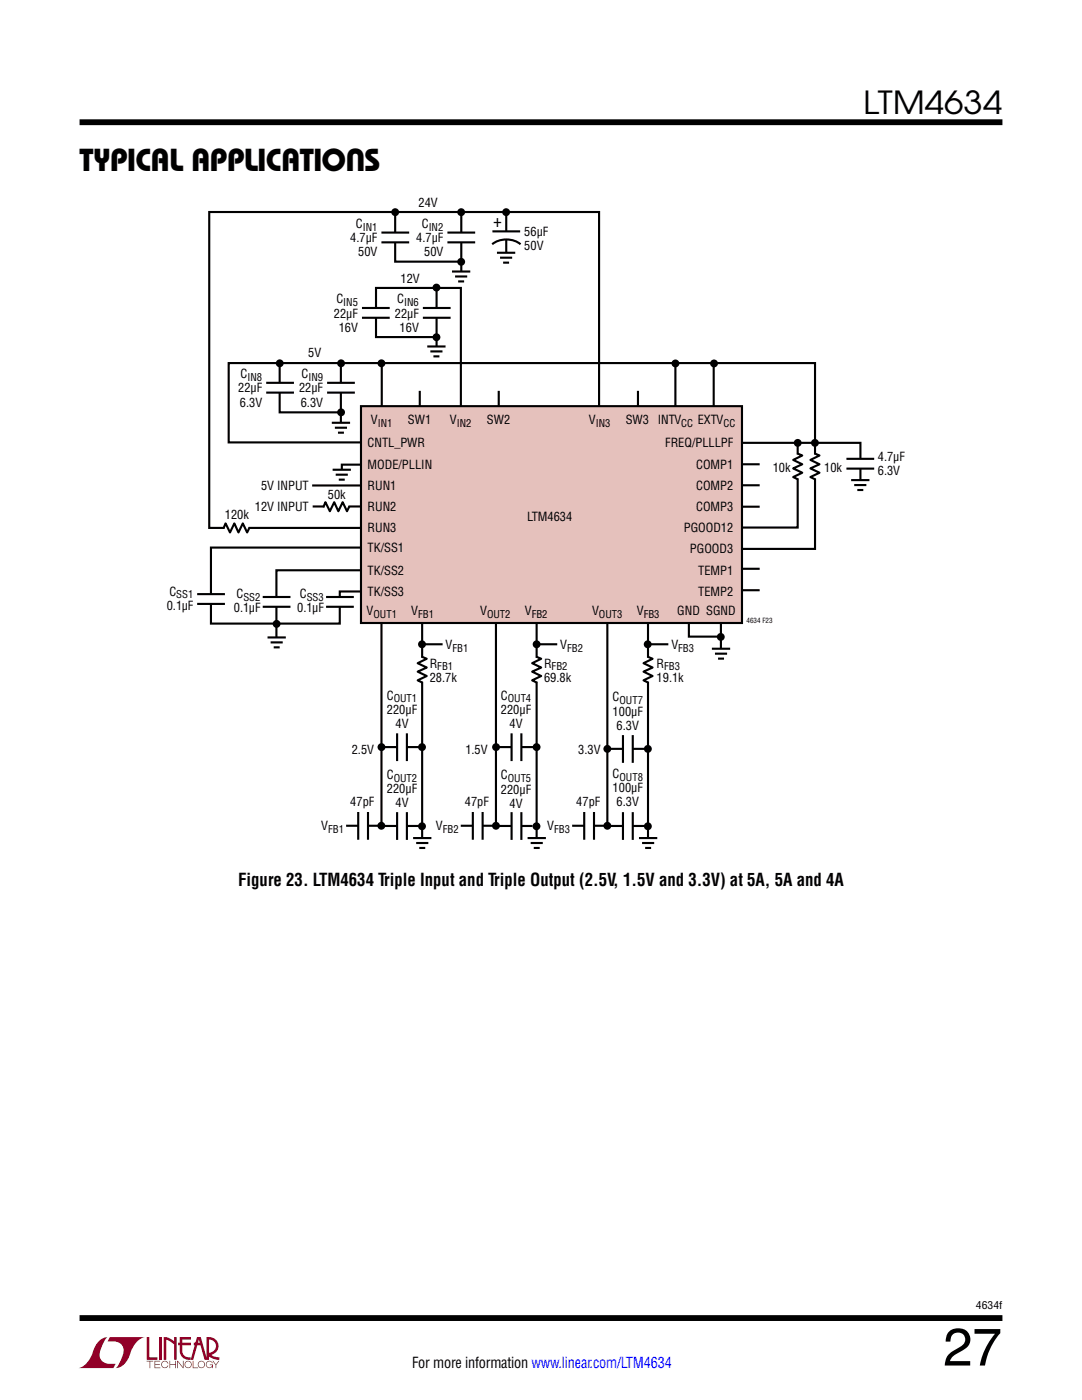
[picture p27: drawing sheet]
<svg xmlns="http://www.w3.org/2000/svg" width="216mm" height="279mm" viewBox="0 0 216 279" stroke-linecap="round" stroke-linejoin="round" font-family="sans-serif">
<defs><g id="words">
<text font-size="10.6" x="188.2" y="272.5">27</text>
<g font-size="6.3">
<text x="172.2" y="22.8">LTM4634</text>
<text x="15.9" y="34.1">Typical Applications</text>
</g>
<g font-size="3.5">
<text x="98.4" y="45.3">+</text>
<text x="47.5" y="176.7">Figure 23. LTM4634 Triple Input and Triple Output (2.5V, 1.5V and 3.3V) at 5A, 5A and 4A</text>
</g>
<text font-size="3" x="82.2" y="273.1">For more information www.linear.com/LTM4634</text>
<g font-size="2.5">
<text x="83.5" y="41.4">24V</text>
<text x="71" y="45.5">C</text>
<text x="84.2" y="45.5">C</text>
<text x="104.6" y="47.1">56µF</text>
<text x="69.9" y="48.3">4.7µF</text>
<text x="71.5" y="51.2">50V</text>
<text x="83.1" y="48.3">4.7µF</text>
<text x="84.6" y="51.2">50V</text>
<text x="104.6" y="49.9">50V</text>
<text x="79.9" y="56.4">12V</text>
<text x="66.6" y="63.4">22µF</text>
<text x="67.1" y="60.6">C</text>
<text x="78.8" y="63.4">22µF</text>
<text x="79.3" y="60.6">C</text>
<text x="61.5" y="71.2">5V</text>
<text x="67.6" y="66.2">16V</text>
<text x="79.7" y="66.2">16V</text>
<text x="48" y="75.5">C</text>
<text x="60.2" y="75.5">C</text>
<text x="47.5" y="78.3">22µF</text>
<text x="47.9" y="81.1">6.3V</text>
<text x="59.7" y="78.3">22µF</text>
<text x="60" y="81.1">6.3V</text>
<text x="73.4" y="89.3">CNTL_PWR</text>
<text x="74" y="84.6">V</text>
<text x="81.4" y="84.6">SW1</text>
<text x="89.8" y="84.6">V</text>
<text x="97.1" y="84.6">SW2</text>
<text x="117.5" y="84.6">V</text>
<text x="124.9" y="84.6">SW3 INTV</text>
<text x="132.7" y="89.3">FREQ/PLLLPF</text>
<text x="139.2" y="84.6">EXTV</text>
<text x="73.4" y="93.5">MODE/PLLIN</text>
<text x="138.9" y="93.5">COMP1</text>
<text x="154.2" y="94.2">10k</text>
<text x="164.5" y="94.2">10k</text>
<text x="175.2" y="92">4.7µF</text>
<text x="175.2" y="94.8">6.3V</text>
<text x="50.9" y="102">12V INPUT</text>
<text x="52.1" y="97.8">5V INPUT</text>
<text x="65.4" y="99.6">50k</text>
<text x="73.4" y="97.8">RUN1</text>
<text x="73.4" y="102">RUN2</text>
<text x="138.9" y="97.8">COMP2</text>
<text x="138.9" y="102">COMP3</text>
<text x="44.9" y="103.6">120k</text>
<text x="73.4" y="106.2">RUN3</text>
<text x="105.2" y="104">LTM4634</text>
<text x="136.4" y="106.2">PGOOD12</text>
<text x="73.4" y="110.2">TK/SS1</text>
<text x="137.7" y="110.5">PGOOD3</text>
<text x="33.8" y="118.8">C</text>
<text x="47.2" y="119.3">C</text>
<text x="59.8" y="119.3">C</text>
<text x="73.4" y="114.7">TK/SS2</text>
<text x="73.4" y="118.9">TK/SS3</text>
<text x="139.3" y="114.7">TEMP1</text>
<text x="139.3" y="118.9">TEMP2</text>
<text x="33.3" y="121.7">0.1µF</text>
<text x="46.7" y="122.1">0.1µF</text>
<text x="59.3" y="122.1">0.1µF</text>
<text x="73.1" y="122.7">V</text>
<text x="82.1" y="122.7">V</text>
<text x="95.8" y="122.7">V</text>
<text x="104.7" y="122.7">V</text>
<text x="118.1" y="122.7">V</text>
<text x="127.1" y="122.7">V</text>
<text x="135.1" y="122.7">GND SGND</text>
<text x="88.9" y="129.5">V</text>
<text x="111.8" y="129.5">V</text>
<text x="134" y="129.5">V</text>
<text x="85.7" y="136.1">28.7k</text>
<text x="85.7" y="133.2">R</text>
<text x="108.6" y="133.2">R</text>
<text x="108.6" y="136.1">69.8k</text>
<text x="131" y="133.2">R</text>
<text x="131" y="136.1">19.1k</text>
<text x="77.2" y="139.6">C</text>
<text x="77.2" y="142.5">220µF</text>
<text x="99.9" y="139.6">C</text>
<text x="100" y="142.5">220µF</text>
<text x="122.2" y="140">C</text>
<text x="122.2" y="142.8">100µF</text>
<text x="78.9" y="145.3">4V</text>
<text x="101.7" y="145.3">4V</text>
<text x="123" y="145.6">6.3V</text>
<text x="70.2" y="150.4">2.5V</text>
<text x="77.2" y="155.5">C</text>
<text x="92.9" y="150.4">1.5V</text>
<text x="99.9" y="155.6">C</text>
<text x="115.4" y="150.4">3.3V</text>
<text x="122.2" y="155.3">C</text>
<text x="69.9" y="160.9">47pF</text>
<text x="77.2" y="158.3">220µF</text>
<text x="78.9" y="161.1">4V</text>
<text x="92.8" y="160.9">47pF</text>
<text x="100" y="158.4">220µF</text>
<text x="101.7" y="161.2">4V</text>
<text x="115" y="160.9">47pF</text>
<text x="122.2" y="158.1">100µF</text>
<text x="123" y="160.9">6.3V</text>
<text x="64.1" y="165.6">V</text>
<text x="87" y="165.6">V</text>
<text x="109.2" y="165.6">V</text>
</g>
<g font-size="2.1">
<text x="72.4" y="46">IN1</text>
<text x="85.5" y="46">IN2</text>
<text x="68.5" y="61.1">IN5</text>
<text x="80.6" y="61.1">IN6</text>
<text x="49.4" y="76">IN8</text>
<text x="61.5" y="76">IN9</text>
<text x="75.4" y="85.2">IN1</text>
<text x="91.2" y="85.2">IN2</text>
<text x="118.9" y="85.2">IN3</text>
<text x="135.9" y="85.2">CC</text>
<text x="144.4" y="85.2">CC</text>
<text x="35.2" y="119.4">SS1</text>
<text x="48.6" y="119.8">SS2</text>
<text x="61.2" y="119.8">SS3</text>
<text x="74.5" y="123.3">OUT1</text>
<text x="83.4" y="123.3">FB1</text>
<text x="97.2" y="123.3">OUT2</text>
<text x="106.1" y="123.3">FB2</text>
<text x="119.5" y="123.3">OUT3</text>
<text x="128.4" y="123.3">FB3</text>
<text x="90.3" y="130.1">FB1</text>
<text x="113.2" y="130.1">FB2</text>
<text x="135.3" y="130.1">FB3</text>
<text x="87.3" y="133.8">FB1</text>
<text x="110.1" y="133.8">FB2</text>
<text x="132.5" y="133.8">FB3</text>
<text x="78.6" y="140.2">OUT1</text>
<text x="101.3" y="140.2">OUT4</text>
<text x="123.6" y="140.5">OUT7</text>
<text x="78.6" y="156">OUT2</text>
<text x="123.6" y="155.8">OUT8</text>
<text x="101.3" y="156.1">OUT5</text>
<text x="65.5" y="166.2">FB1</text>
<text x="88.4" y="166.2">FB2</text>
<text x="110.6" y="166.2">FB3</text>
<text x="194.7" y="261.2">4634f</text>
</g>
<text font-size="1.4" x="149" y="124.3">4634 F23</text>
</g></defs>
<g fill="#910028">
<path d="M29.3 266.8h.5v4.1h1.6v.5h-2.1z"/>
<path d="M20 267.4l1-.5h.5h-.1a6.2 6.2 0 0 0-1.5 4 2.58 2.58 0 0 0 3.2 1.3l-.5 .8h-7a4.9 4.9 0 0 0 3.1-3.8l.4-.7z"/>
<path d="M21.9 266.9h7a4.9 4.9 0 0 0-3.1 3.7 3.2 3.2 0 0 1-2.7 2.4h.1a6.2 6.2 0 0 0 1.4-4.1 2.58 2.58 0 0 0-3.1-1.2z"/>
<path d="M31.8 266.8h.5v4.6h-.5z"/>
<path d="M32.7 266.8l1 .2 1 .7v-.9h.5v4.6h-.5v-3.1l-1.5-.9v4h-.5z"/>
<path d="M29.3 271.6h1.3v.1h-.6v1.3h-.2v-1.3h-.5z"/>
<path d="M30.8 271.6h1.2v.1h-1v.5h.9v.2h-.9v.5h1v.1h-1.2z"/>
<path d="M33.8 271.6h.2v.6h1v-.6h.1v1.4h-.1v-.6h-1v.6h-.2z"/>
<path d="M35.4 271.6h.1l1 1.2v-1.2h.1v1.4l-1.1-1.2v1.2h-.1z"/>
<path d="M38.5 271.6h.1v1.3h.9v.1h-1z"/>
<path d="M42.4 271.6h.1l.6 .7 .5-.7h.2l-.7 .8v.6h-.1v-.6z"/>
<path d="M35.9 266.8h2.2v.5h-1.7v.7h1.7v.5h-1.7v1.1a1.32 1.32 0 0 0 1.6 1.3v.5l1.3-4.6h.8l1.1 4.1v-4.1a1.84 1.84 0 0 1 2.3 1.4 1.84 1.84 0 0 1-1.4 2.2l.7 .4 1 .1v.5l-1.2-.2-1.1-.6v-.6a1.34 1.34 0 0 0 1.6-1.2 1.34 1.34 0 0 0-1.4-1.5v4.1h-.9l-.8-2.9h-1.3v-.5h1.2l-.2-.7-1.1 4.1a2.06 2.06 0 0 1-2.7-1.3v-1.6h-.4v-.5h.4z"/>
<path d="M37 271.8a.72 .72 0 0 1 1.2 .1 .72 .72 0 0 1-.4 1.1 .72 .72 0 0 1-1-.7h.2a.59 .59 0 0 0 .8 .5 .59 .59 0 0 0 .2-.9 .59 .59 0 0 0-1 .2v.2h-.2z"/>
<path d="M39.7 271.8a.72 .72 0 0 1 1.1 .1 .72 .72 0 0 1-.4 1.1 .72 .72 0 0 1-.9-.7h.1a.59 .59 0 0 0 .8 .5 .59 .59 0 0 0 .2-.9 .59 .59 0 0 0-1 .2v.2h-.1z"/>
<path d="M41.3 271.8a.72 .72 0 0 1 1.2 .2h-.2a.59 .59 0 0 0-.9-.1 .59 .59 0 0 0 .1 .9 .59 .59 0 0 0 .9-.4h-.5v-.1h.6v.7h-.1v-.3a.73 .73 0 0 1-1.1 .2 .73 .73 0 0 1 0-1.1z"/>
<path d="M32.4 271.8a.71 .71 0 0 1 1.2 .3h-.1a.59 .59 0 0 0-.9-.3 .59 .59 0 0 0-.1 1 .59 .59 0 0 0 .9-.3h.2a.73 .73 0 0 1-1.1 .4 .73 .73 0 0 1-.1-1.1z"/>
</g>
<path d="M15.9 24.4h184.1M15.9 263h184.1" fill="none" stroke="#000" stroke-width="1.2" stroke-linecap="butt"/>
<g fill="none" stroke="#000" stroke-width=".42">
<path d="M87.1 57.5v12.1M55.8 72.5v9.8h11.7M65.3 78.4h5.5M65.3 76.4h5.5M68 72.5v12.4M76.2 72.5v12.5M83.8 78v7M85.3 69.1h3.6M85.9 70.1h2.4M86.5 71.1h1.2M87.2 67.3h-12.2v-9.8h17v27.5M99.5 78v7"/>
<path d="M127.3 78v7M134.8 72.5v12.5M142.4 72.5v12.5M62.3 96.9h10.8M66.2 84.4h3.7M66.4 93.7h3.6M66.8 85.4h2.4M67 94.7h2.4M67.4 86.4h1.2M67.6 95.7h1.2M73 92.7h-4.8v1.8M73.1 88.3h-27.5v-15.8h117v37h-15.8"/>
<path d="M119.5 85v-42.7h-77.7v63.1h31.3M146 92.7h5.6M146 96.8h5.6M146.9 88.4h15.7M159.1 90.5l1 .4-1.8 .9 1.8 .9-1.8 .8 1.8 .8-1.8 .9 1 .5M159.2 88.1v17.2h-13.5M162.5 90.5l1 .4-1.8 .9 1.8 .9-1.8 .8 1.8 .8-1.8 .9 1 .5M162.9 88.4h8.8v8.7M49.8 105.3l-.5 1-.8-1.8-.9 1.8-.8-1.8-.9 1.8-.9-1.8-.4 1M62.4 101.1h10.7M69.7 101.1l-.5 .9-.8-1.8-.9 1.8-.8-1.8-.9 1.8-.9-1.8-.4 1M73.1 109.3h-31v15.2h25.7v-6.5h6.8"/>
<path d="M74.6 113.8h-19.4v14.8M146 101.1h5.6M146 113.5h5.6M146 117.8h5.6M53.4 127.2h3.6M54 128.2h2.4M54.6 129.2h1.2M76.1 123.4v41.4h8.1M84.1 131l1 .5-1.8 .9 1.8 .8-1.8 .8 1.8 .9-1.8 .9 1 .5M84.2 128.6h4.1M84.2 123.5v45M99 123.4v41.4h7.3"/>
<path d="M107 131l1 .5-1.8 .9 1.8 .8-1.8 .8 1.8 .9-1.8 .9 1 .5M107.1 128.6h4.1M107.1 123.5v45M121.2 123.4v41.4h8.1M129.2 131l1 .5-1.8 .9 1.8 .8-1.8 .8 1.8 .9-1.8 .9 1 .5M129.2 128.6h4.2M129.3 123.5v45M137.5 123.4v3.7h6.3M142 129.5h3.7M142.7 130.5h2.4M143.3 131.4h1.2M143.9 123.5v7.3"/>
<path d="M76.1 149.1h8.1M79.2 146.4v5.5M81.2 146.4v5.5M99 149.1h8.1M102.1 146.4v5.5M104 146.4v5.5M121.2 149.4h8.1M124.3 146.7v5.5M126.3 146.7v5.5M69.1 164.8h7M71.5 162.1v5.5M73.4 162.1v5.5"/>
<path d="M79.2 162.1v5.5M81.2 162.1v5.5M82.4 167.3h3.7M83 168.2h2.5M83.7 169.2h1.2M91.9 164.8h7M94.3 162.1v5.5M96.3 162.1v5.5M102.1 162.1v5.5M104 162.1v5.5M105.3 167.3h3.6M105.9 168.2h2.4"/>
<path d="M106.5 169.2h1.2M114.2 164.8h7M116.6 162.1v5.5M118.5 162.1v5.5M124.3 162.1v5.5M126.3 162.1v5.5M127.5 167.3h3.6M128.1 168.2h2.4M128.7 169.2h1.2"/>
</g>
<g fill="none" stroke="#fff" stroke-width="1.1" stroke-linecap="butt">
<path d="M68 76.4v1.9M87.1 69.2v2.2M68 84.4v2.2M68.2 93.8v2.2M159.2 90.7v4.8M162.6 90.7v4.8M44.8 105.4h4.8M64.7 101.1h4.8M55.2 127.2v2.2M84.2 131.2v4.9M107.1 131.2v4.9M129.3 131.2v4.9"/>
<path d="M143.9 129.5v2.2M79.2 149.1h2M102.1 149.1h1.9M124.3 149.5h1.9M71.5 164.8h1.9M79.2 164.9h2M84.3 167.3v2.2M94.4 164.8h1.9M102.1 164.9h1.9M107.1 167.3v2.2M116.6 164.8h1.9M124.3 164.9h1.9"/>
<path d="M129.3 167.3v2.2"/>
</g>
<g fill="#000">
<circle cx="87.1" cy="57.4" r=".79"/>
<circle cx="55.8" cy="72.5" r=".79"/>
<circle cx="68.1" cy="72.5" r=".79"/>
<circle cx="76.1" cy="72.5" r=".79"/>
<circle cx="87.1" cy="67.3" r=".79"/>
<circle cx="134.8" cy="72.5" r=".79"/>
<circle cx="142.5" cy="72.5" r=".79"/>
<circle cx="68.1" cy="82.3" r=".79"/>
<circle cx="159.2" cy="88.4" r=".79"/>
<circle cx="162.6" cy="88.4" r=".79"/>
<circle cx="55.2" cy="124.5" r=".79"/>
<circle cx="84.2" cy="128.6" r=".79"/>
<circle cx="107.1" cy="128.6" r=".79"/>
<circle cx="129.2" cy="128.6" r=".79"/>
<circle cx="143.8" cy="127.1" r=".79"/>
<circle cx="76.1" cy="149.1" r=".79"/>
<circle cx="84.2" cy="149.1" r=".79"/>
<circle cx="99" cy="149.1" r=".79"/>
<circle cx="107.1" cy="149.1" r=".79"/>
<circle cx="121.2" cy="149.5" r=".79"/>
<circle cx="129.3" cy="149.5" r=".79"/>
<circle cx="76.1" cy="164.8" r=".79"/>
<circle cx="84.2" cy="164.9" r=".79"/>
<circle cx="99" cy="164.8" r=".79"/>
<circle cx="107" cy="164.9" r=".79"/>
<circle cx="121.2" cy="164.8" r=".79"/>
<circle cx="129.3" cy="164.9" r=".79"/>
</g>
<path d="M72 81.1h76.1v43.2h-76.1z" fill="#e5c1bc"/>
<g fill="none" stroke="#000" stroke-width=".42">
<path d="M76.1 48.4h5.5M76.1 46.4h5.5M78.9 42.5v9.7h13.1M89.3 48.4h5.5M89.3 46.4h5.5M90.2 54.2h3.6M90.8 55.2h2.4M91.4 56.2h1.2M92 42.4v12.1M98.2 48.8a4.7 4.7 0 0 1 5.7 0M98.3 46.2h5.5M99.2 50.4h3.6"/>
<path d="M99.8 51.4h2.4M100.4 52.4h1.2M101 42.4v8.4M53.1 78.4h5.6M53.1 76.4h5.6M72.2 63.4h5.6M72.2 61.5h5.6M84.4 63.4h5.5M84.4 61.5h5.5M72 81.1h76.1v43.2h-76.1zM168.9 93.5h5.5M168.9 91.6h5.5"/>
<path d="M169.8 95.8h3.7M170.5 96.8h2.4M171.1 97.8h1.2M39.3 118.6h5.6M52.4 119.1h5.6M65.1 119.1h5.5M39.3 120.5h5.6M52.4 121.1h5.6M65.1 121.1h5.5"/>
</g>
<g fill="none" stroke="#fff" stroke-width="1.1" stroke-linecap="butt">
<path d="M78.9 46.4v1.9M92 54.2v2.2M92 46.4v1.9M101 50.5v2.2M101 46.2v1.6M55.9 76.4v1.9M75 61.5v1.9M87.1 61.5v1.9M171.7 91.6v1.9M171.7 95.8v2.2M42.1 118.6v1.9M55.2 119.2v1.9"/>
<path d="M67.8 119.2v1.9"/>
</g>
<g fill="#000">
<circle cx="78.9" cy="42.3" r=".79"/>
<circle cx="92" cy="42.3" r=".79"/>
<circle cx="92" cy="52.2" r=".79"/>
<circle cx="101" cy="42.3" r=".79"/>
</g>
<use href="#words"/>
</svg>
